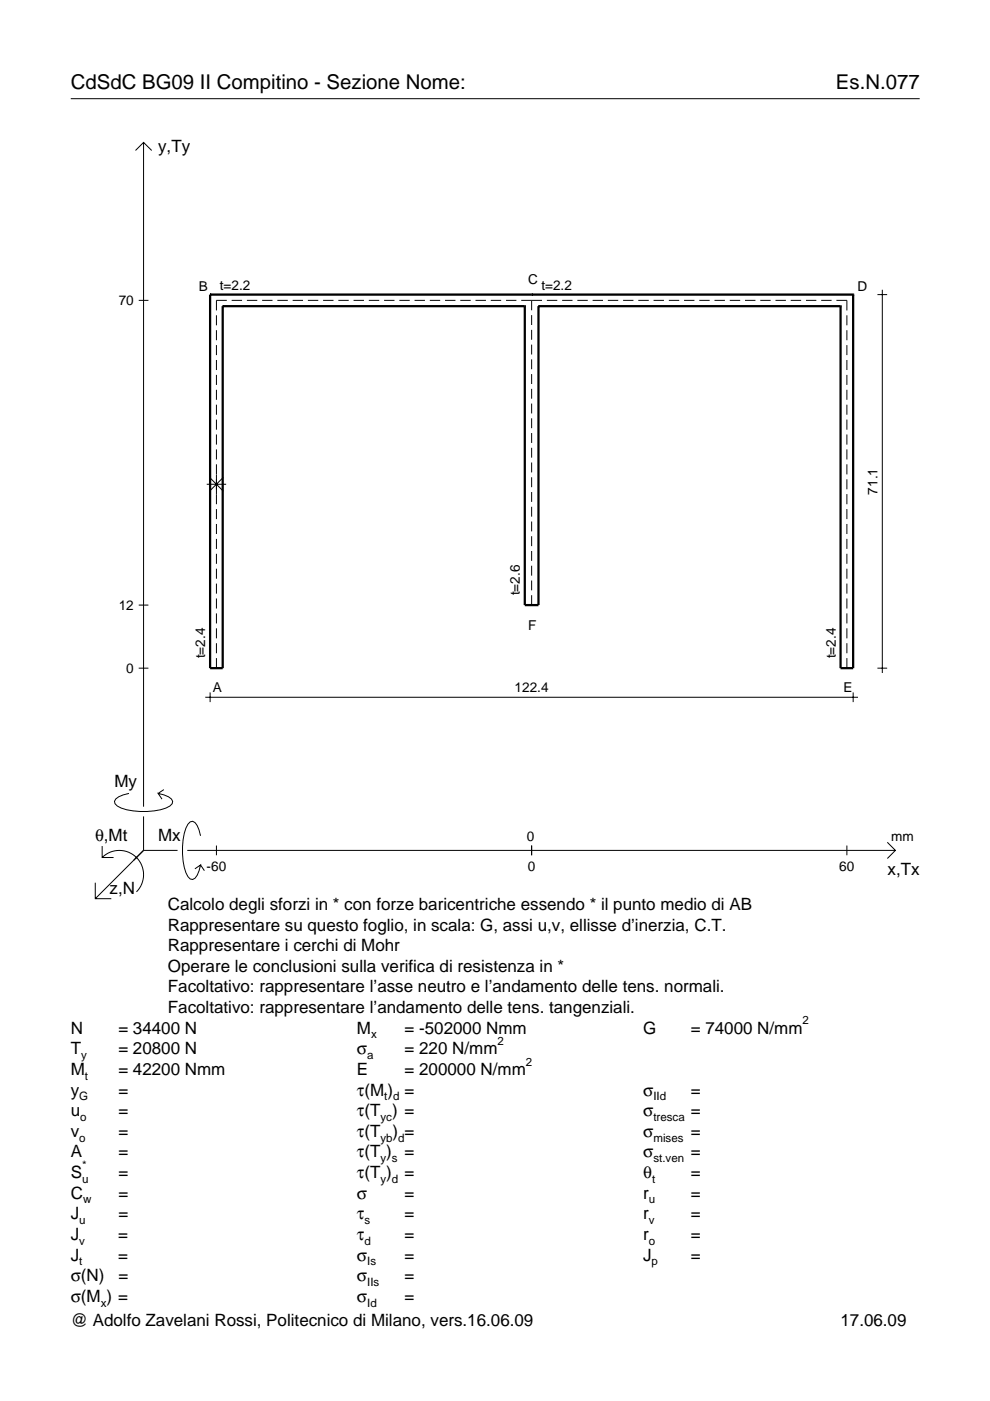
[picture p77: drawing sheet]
<svg xmlns="http://www.w3.org/2000/svg" width="210mm" height="297mm" viewBox="0 0 210 297" stroke-linecap="round" stroke-linejoin="round" font-family="sans-serif">
<defs><g id="words">
<g font-size="4.3">
<text x="15" y="18.9">CdSdC BG09 II Compitino - Sezione Nome:</text>
<text x="177.2" y="18.9">Es.N.077</text>
</g>
<g font-size="3.6">
<text x="33.5" y="32.3">y,Ty</text>
<text x="24.3" y="166.9">My</text>
<text x="20.1" y="178.2">θ,Mt</text>
<text x="33.5" y="178.2">Mx</text>
<text x="188.2" y="185.5">x,Tx</text>
<text x="23.2" y="189.6">z,N</text>
<text x="35.6" y="192.9">Calcolo degli sforzi in * con forze baricentriche essendo * il punto medio di AB</text>
<text x="35.6" y="197.3">Rappresentare su questo foglio, in scala: G, assi u,v, ellisse d’inerzia, C.T.</text>
<text x="35.6" y="201.7">Rappresentare i cerchi di Mohr</text>
<text x="35.6" y="206">Operare le conclusioni sulla verifica di resistenza in *</text>
<text x="35.6" y="210.4">Facoltativo: rappresentare l’asse neutro e l’andamento delle tens. normali.</text>
<text x="35.6" y="214.8">Facoltativo: rappresentare l’andamento delle tens. tangenziali.</text>
<text x="15" y="219.2">N</text>
<text x="25.1" y="219.2">= 34400 N</text>
<text x="75.7" y="219.2">M</text>
<text x="85.8" y="219.2">= -502000 Nmm</text>
<text x="136.4" y="219.2">G</text>
<text x="146.5" y="219.2">= 74000 N/mm</text>
<text x="15" y="227.9">M</text>
<text x="15" y="223.5">T</text>
<text x="25.1" y="227.9">= 42200 Nmm</text>
<text x="25.1" y="223.5">= 20800 N</text>
<text x="75.7" y="223.5">σ</text>
<text x="75.7" y="227.9">E</text>
<text x="85.8" y="223.5">= 220 N/mm</text>
<text x="85.8" y="227.9">= 200000 N/mm</text>
<text x="15" y="232.3">y</text>
<text x="25.1" y="232.3">=</text>
<text x="75.7" y="232.3">τ(M ) =</text>
<text x="136.4" y="232.3">σ</text>
<text x="146.5" y="232.3">=</text>
<text x="15" y="236.7">u</text>
<text x="25.1" y="236.7">=</text>
<text x="75.7" y="236.7">τ(T ) =</text>
<text x="136.4" y="236.7">σ</text>
<text x="146.5" y="236.7">=</text>
<text x="15" y="241">v</text>
<text x="15" y="245.4">A</text>
<text x="25.1" y="241">=</text>
<text x="25.1" y="245.4">=</text>
<text x="75.7" y="245.4">τ(T )</text>
<text x="75.7" y="241">τ(T</text>
<text x="83.3" y="241">) =</text>
<text x="85.8" y="245.4">=</text>
<text x="136.4" y="241">σ</text>
<text x="136.4" y="245.4">σ</text>
<text x="146.5" y="241">=</text>
<text x="146.5" y="245.4">=</text>
<text x="15" y="249.8">S</text>
<text x="25.1" y="249.8">=</text>
<text x="75.7" y="249.8">τ(T )</text>
<text x="85.8" y="249.8">=</text>
<text x="136.4" y="249.8">θ</text>
<text x="146.5" y="249.8">=</text>
<text x="15" y="254.2">C</text>
<text x="25.1" y="254.2">=</text>
<text x="75.7" y="254.2">σ</text>
<text x="85.8" y="254.2">=</text>
<text x="136.4" y="254.2">r</text>
<text x="146.5" y="254.2">=</text>
<text x="15" y="258.5">J</text>
<text x="15" y="262.9">J</text>
<text x="25.1" y="262.9">=</text>
<text x="25.1" y="258.5">=</text>
<text x="75.7" y="258.5">τ</text>
<text x="75.7" y="262.9">τ</text>
<text x="85.8" y="258.5">=</text>
<text x="85.8" y="262.9">=</text>
<text x="136.4" y="258.5">r</text>
<text x="136.4" y="262.9">r</text>
<text x="146.5" y="258.5">=</text>
<text x="146.5" y="262.9">=</text>
<text x="15" y="267.3">J</text>
<text x="25.1" y="267.3">=</text>
<text x="75.7" y="267.3">σ</text>
<text x="85.8" y="267.3">=</text>
<text x="136.4" y="267.3">J</text>
<text x="146.5" y="267.3">=</text>
<text x="15" y="271.7">σ(N)</text>
<text x="25.1" y="271.7">=</text>
<text x="75.7" y="271.7">σ</text>
<text x="85.8" y="271.7">=</text>
<text x="15" y="276">σ(M ) =</text>
<text x="15" y="281.2">@ Adolfo Zavelani Rossi, Politecnico di Milano, vers.16.06.09</text>
<text x="75.7" y="276">σ</text>
<text x="85.8" y="276">=</text>
<text x="178.2" y="281.2">17.06.09</text>
</g>
<g font-size="2.9">
<text x="25.2" y="64.7">70</text>
<text x="42.2" y="61.6">B</text>
<text x="46.6" y="61.4">t=2.2</text>
<text x="112" y="60.2">C</text>
<text x="114.8" y="61.4">t=2.2</text>
<text x="181.8" y="61.6">D</text>
<text x="186" y="104.9" transform="rotate(-90 186 104.9)">71.1</text>
<text x="25.2" y="129.3">12</text>
<text x="110.2" y="126.2" transform="rotate(-90 110.2 126.2)">t=2.6</text>
<text x="112" y="133.6">F</text>
<text x="26.8" y="142.7">0</text>
<text x="43.5" y="139.6" transform="rotate(-90 43.5 139.6)">t=2.4</text>
<text x="177.2" y="139.6" transform="rotate(-90 177.2 139.6)">t=2.4</text>
<text x="45.1" y="146.8">A</text>
<text x="109.1" y="146.8">122.4</text>
<text x="178.8" y="146.8">E</text>
<text x="111.7" y="178.2">0</text>
<text x="189" y="178.2">mm</text>
<text x="43.8" y="184.7">-60</text>
<text x="111.9" y="184.7">0</text>
<text x="178" y="184.7">60</text>
</g>
<g font-size="2.4">
<text x="78.7" y="220.2">x</text>
<text x="105.5" y="221.5">2</text>
<text x="170.2" y="217.2">2</text>
<text x="17.2" y="224.5">y</text>
<text x="77.9" y="224.5">a</text>
<text x="111.5" y="225.9">2</text>
<text x="16.8" y="233.3">G</text>
<text x="18" y="228.9">t</text>
<text x="81.5" y="233.3">t d</text>
<text x="138.5" y="233.3">IId</text>
<text x="17" y="237.7">o</text>
<text x="80.7" y="237.7">yc</text>
<text x="138.5" y="237.7">tresca</text>
<text x="16.8" y="242">o</text>
<text x="80.7" y="242">yb d</text>
<text x="138.5" y="242">mises</text>
<text x="17.4" y="250.8">u</text>
<text x="17.4" y="247.8">*</text>
<text x="80.7" y="246.4">y s</text>
<text x="80.7" y="250.8">y d</text>
<text x="138.2" y="250.8">t</text>
<text x="138.5" y="246.4">st.ven</text>
<text x="17.6" y="255.2">w</text>
<text x="137.6" y="255.2">u</text>
<text x="16.8" y="259.5">u</text>
<text x="16.8" y="263.9">v</text>
<text x="77.3" y="259.5">s</text>
<text x="77.3" y="263.9">d</text>
<text x="137.6" y="259.5">v</text>
<text x="137.6" y="263.9">o</text>
<text x="16.8" y="268.3">t</text>
<text x="77.9" y="268.3">Is</text>
<text x="138.2" y="268.3">p</text>
<text x="77.9" y="272.7">IIs</text>
<text x="21.4" y="277">x</text>
<text x="77.9" y="277">Id</text>
</g>
</g></defs>
<g fill="none" stroke="#000" stroke-width=".21">
<path d="M15 20.9h180M28.7 31.9l1.7-1.7 1.8 1.7M30.4 30.2v140.8M29.4 63.7h2.1M45.9 66.8v2.2M45.9 70v2.1M45.9 73.2v2.1M45.9 76.3v2.2M45.9 79.5v2.1M48.1 63.7h-2.2v2.1M49.1 63.7h2.2M52.3 63.7h2.2"/>
<path d="M55.6 63.7h2.2M58.8 63.7h2.2M62 63.7h2.2M65.3 63.7h2.2M68.5 63.7h2.2M71.7 63.7h2.2M75 63.7h2.2M78.2 63.7h2.2M81.4 63.7h2.2M84.7 63.7h2.2M87.9 63.7h2.2M91.1 63.7h2.2"/>
<path d="M94.4 63.7h2.2M97.6 63.7h2.2M100.8 63.7h2.2M104.1 63.7h2.2M107.3 63.7h2.2M110.5 63.7h4.4M112.7 63.7v2.1M112.7 66.8v2.1M112.7 69.9v2.1M112.7 73.1v2.1M112.7 76.2v2.1M112.7 79.3v2.1"/>
<path d="M115.9 63.7h2.3M119.2 63.7h2.2M122.4 63.7h2.2M125.6 63.7h2.2M128.9 63.7h2.2M132.1 63.7h2.2M135.3 63.7h2.2M138.6 63.7h2.2M141.8 63.7h2.2M145 63.7h2.2M148.3 63.7h2.2M151.5 63.7h2.2"/>
<path d="M154.7 63.7h2.2M158 63.7h2.2M161.2 63.7h2.2M164.4 63.7h2.2M167.7 63.7h2.2M170.9 63.7h2.2M174.1 63.7h2.2M177.3 63.7h2.3v2.1M179.6 66.8v2.2M179.6 70v2.1M179.6 73.2v2.1M179.6 76.3v2.2"/>
<path d="M179.6 79.5v2.1M186 62.5h2.1M187.1 61.4v81.3M45.9 82.6v2.2M45.9 85.8v2.1M45.9 89v2.1M45.9 92.1v2.2M45.9 95.3v2.1M45.9 98.4v8.5M112.7 82.4v2.1M112.7 85.6v2.1M112.7 88.7v2.1"/>
<path d="M112.7 91.8v2.1M112.7 94.9v2.1M112.7 98.1v2.1M179.6 82.6v2.2M179.6 85.8v2.1M179.6 89v2.1M179.6 92.1v2.2M179.6 95.3v2.1M179.6 98.4v2.2M43.8 102.7h4.1M44.4 101.2l2.9 2.9M45.9 107.9v2.2"/>
<path d="M45.9 111.1v2.1M45.9 114.3v2.1M45.9 117.4v2.1M47.3 101.2l-2.9 2.9M112.7 101.2v2.1M112.7 104.3v2.1M112.7 107.4v2.1M112.7 110.6v2.1M112.7 113.7v2.1M112.7 116.8v2.1M112.7 119.9v2.1M179.6 101.6v2.1"/>
<path d="M179.6 104.8v2.1M179.6 107.9v2.2M179.6 111.1v2.1M179.6 114.3v2.1M179.6 117.4v2.1M29.4 128.3h2.1M45.9 120.6v2.1M45.9 123.7v2.2M45.9 126.9v2.1M45.9 130.1v2.1M45.9 133.2v2.1M45.9 136.4v2.1"/>
<path d="M45.9 139.5v2.2M112.7 123.1v2.1M112.7 126.2v2.1M179.6 120.6v2.1M179.6 123.7v2.2M179.6 126.9v2.1M179.6 130.1v2.1M179.6 133.2v2.1M179.6 136.4v2.1M179.6 139.5v2.2M29.4 141.7h2.1M43.5 147.8h138.4"/>
<path d="M44.5 146.8v2.1M180.9 146.8v2.1M186 141.7h2.1M21.7 179.4v2.4h2.4M27.3 168.2a3.6 3.6 0 0 0-3 1.7l.1 .5a5.6 5.6 0 0 0 3.8 1.5 13.4 13.4 0 0 0 7.8-1l.5-.5 .1-.5a3.6 3.6 0 0 0-3.1-1.7l.8 1.2M30.4 173.1v7.2M34.7 167.4l-1.2 .8M42.5 177.2a3.6 3.6 0 0 0-1.7-3.1l-.5 .2a5.7 5.7 0 0 0-1.5 3.7 13.3 13.3 0 0 0 1 7.9l.5 .5 .5 .1a3.6 3.6 0 0 0 1.7-3.1l-1.2 .8M45.9 179.3v2M112.7 179.3v2M179.6 179.3v2M188.1 178.6l1.7 1.7-1.7 1.7"/>
<path d="M20.2 187.2v3.3h3.4M21.7 181.8a5.1 5.1 0 0 1 7.2 0 5.1 5.1 0 0 1 0 7.3M30.4 180.3l-10.2 10.2M30.4 180.3h7.2M39.7 180.3h150.1M42.5 183.4l.8 1.2"/>
</g>
<g fill="none" stroke="#000" stroke-width=".48">
<path d="M44.5 62.5h.1M44.5 62.5v79.2h2.7v-76.8M44.5 62.5h136.4M47.2 64.9h.1M47.2 64.9h64.1M111.3 64.9h.1M111.3 64.9v63.4h2.9v-63.4M112.7 62.5h.1M114.2 64.9h.1M114.2 64.9h64M178.2 64.9h.1M180.9 62.5h.1"/>
<path d="M180.9 62.5v79.2h-2.7v-76.8"/>
</g>
<use href="#words"/>
</svg>
